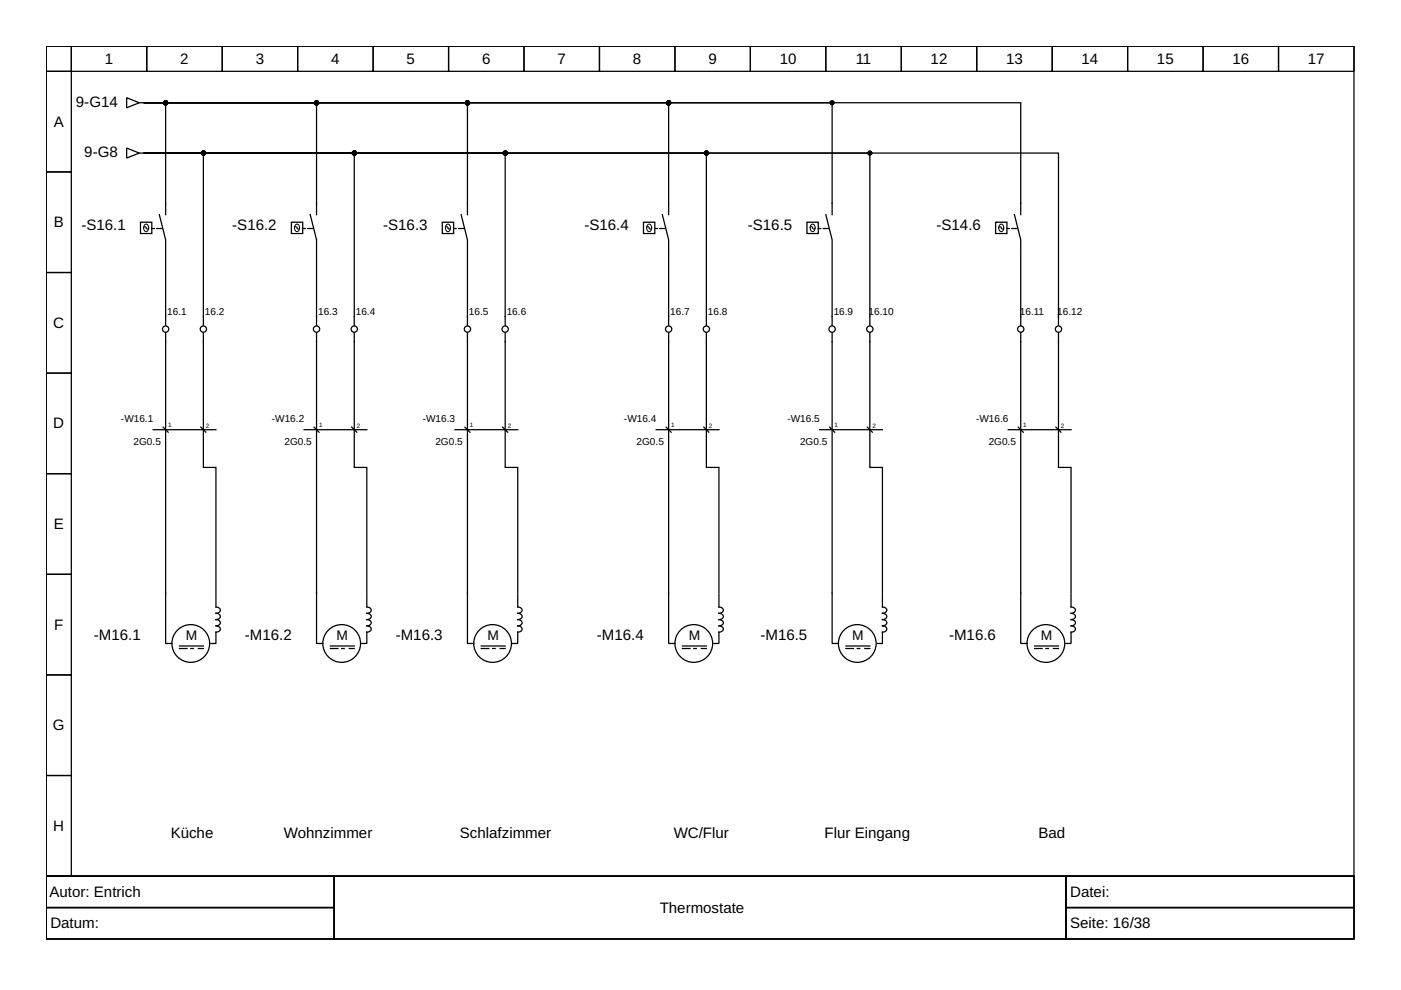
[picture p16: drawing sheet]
<svg xmlns="http://www.w3.org/2000/svg" width="297mm" height="210mm" viewBox="0 0 297 210" stroke-linecap="round" stroke-linejoin="round" font-family="sans-serif">
<defs><g id="words">
<g font-size="3.2">
<text x="22.2" y="13.5">1</text>
<text x="38.2" y="13.5">2</text>
<text x="54.2" y="13.5">3</text>
<text x="70.2" y="13.5">4</text>
<text x="86.2" y="13.5">5</text>
<text x="102.2" y="13.5">6</text>
<text x="118.2" y="13.5">7</text>
<text x="134.2" y="13.5">8</text>
<text x="150.2" y="13.5">9</text>
<text x="165.3" y="13.5">10</text>
<text x="181.4" y="13.5">11</text>
<text x="197.3" y="13.5">12</text>
<text x="213.3" y="13.5">13</text>
<text x="229.3" y="13.5">14</text>
<text x="245.3" y="13.5">15</text>
<text x="261.3" y="13.5">16</text>
<text x="277.3" y="13.5">17</text>
<text x="16.1" y="22.7">9-G14</text>
<text x="11.4" y="26.9">A</text>
<text x="17.9" y="33.4">9-G8</text>
<text x="11.4" y="48.2">B</text>
<text x="17.3" y="48.8">-S16.1</text>
<text x="49.2" y="48.8">-S16.2</text>
<text x="81.2" y="48.8">-S16.3</text>
<text x="123.9" y="48.8">-S16.4</text>
<text x="158.6" y="48.8">-S16.5</text>
<text x="198.6" y="48.8">-S14.6</text>
<text x="11.3" y="69.5">C</text>
<text x="11.3" y="90.8">D</text>
<text x="11.4" y="112.2">E</text>
<text x="11.5" y="133.5">F</text>
<text x="19.9" y="135.6">-M16.1</text>
<text x="51.9" y="135.6">-M16.2</text>
<text x="83.9" y="135.6">-M16.3</text>
<text x="126.6" y="135.6">-M16.4</text>
<text x="161.2" y="135.6">-M16.5</text>
<text x="201.2" y="135.6">-M16.6</text>
<text x="11.2" y="154.8">G</text>
<text x="11.3" y="176.2">H</text>
<text x="36.2" y="177.8">Küche</text>
<text x="60.2" y="177.8">Wohnzimmer</text>
<text x="97.5" y="177.8">Schlafzimmer</text>
<text x="142.8" y="177.8">WC/Flur</text>
<text x="174.8" y="177.8">Flur Eingang</text>
<text x="220.2" y="177.8">Bad</text>
<text x="10.5" y="190.2">Autor: Entrich</text>
<text x="226.9" y="190.2">Datei:</text>
<text x="10.7" y="196.8">Datum:</text>
<text x="139.9" y="193.5">Thermostate</text>
<text x="226.9" y="196.8">Seite: 16/38</text>
</g>
<g font-size="2.9">
<text x="39.4" y="135.6">M</text>
<text x="71.4" y="135.6">M</text>
<text x="103.4" y="135.6">M</text>
<text x="146" y="135.6">M</text>
<text x="180.7" y="135.6">M</text>
<text x="220.7" y="135.6">M</text>
</g>
<g font-size="2.1">
<text x="35.4" y="66.8">16.1</text>
<text x="43.4" y="66.8">16.2</text>
<text x="67.4" y="66.8">16.3</text>
<text x="75.4" y="66.8">16.4</text>
<text x="99.4" y="66.8">16.5</text>
<text x="107.4" y="66.8">16.6</text>
<text x="142.1" y="66.8">16.7</text>
<text x="150.1" y="66.8">16.8</text>
<text x="176.8" y="66.8">16.9</text>
<text x="184.2" y="66.8">16.10</text>
<text x="216.2" y="66.8">16.11</text>
<text x="224.2" y="66.8">16.12</text>
<text x="25.7" y="89.5">-W16.1</text>
<text x="57.6" y="89.5">-W16.2</text>
<text x="89.6" y="89.5">-W16.3</text>
<text x="132.3" y="89.5">-W16.4</text>
<text x="167" y="89.5">-W16.5</text>
<text x="207" y="89.5">-W16.6</text>
<text x="28.3" y="94.3">2G0.5</text>
<text x="60.3" y="94.3">2G0.5</text>
<text x="92.3" y="94.3">2G0.5</text>
<text x="135" y="94.3">2G0.5</text>
<text x="169.6" y="94.3">2G0.5</text>
<text x="209.6" y="94.3">2G0.5</text>
</g>
<g font-size="1.3">
<text x="35.7" y="90.6">1</text>
<text x="43.6" y="90.8">2</text>
<text x="67.6" y="90.6">1</text>
<text x="75.6" y="90.8">2</text>
<text x="99.6" y="90.6">1</text>
<text x="107.6" y="90.8">2</text>
<text x="142.3" y="90.6">1</text>
<text x="150.3" y="90.8">2</text>
<text x="177" y="90.6">1</text>
<text x="185" y="90.8">2</text>
<text x="217" y="90.6">1</text>
<text x="224.9" y="90.8">2</text>
</g>
</g></defs>
<g fill="none" stroke="#000" stroke-width=".27">
<path d="M9.8 9.8h277.3v176h-277.3zM9.8 9.8h5.3v5.3h-5.3zM9.8 15.1h5.3v21.4h-5.3zM15.1 9.8h16v5.3h-16zM31.1 9.8h16v5.3h-16zM47.1 9.8h16v5.3h-16zM63.1 9.8h16v5.3h-16zM79.1 9.8h16v5.3h-16zM95.1 9.8h16v5.3h-16zM111.1 9.8h16v5.3h-16zM127.1 9.8h16v5.3h-16zM143.1 9.8h16v5.3h-16z"/>
<path d="M159.1 9.8h16v5.3h-16zM175.1 9.8h16v5.3h-16zM191.1 9.8h16v5.3h-16zM207.1 9.8h16v5.3h-16zM223.1 9.8h16v5.3h-16zM239.1 9.8h16v5.3h-16zM255.1 9.8h16v5.3h-16zM271.1 9.8h16v5.3h-16zM9.8 36.5h5.3v21.3h-5.3zM26.9 20.7l2.6 1.1-2.6 1.1zM26.9 31.4l2.6 1.1-2.6 1zM29.5 21.8h.8"/>
<path d="M29.5 32.5h.8M30.6 21.8h145.8v23.7M30.6 21.8h4.5v23.7M30.6 21.8h111.2v23.7M30.6 21.8h68.5v23.7M30.6 21.8h36.5v23.7M30.6 21.8h185.8v23.7M30.6 32.5h12.5v36.5M30.6 32.5h44.5v36.5M30.6 32.5h76.5v36.5M30.6 32.5h119.2v36.5M30.6 32.5h153.8v36.5"/>
<path d="M30.6 32.5h193.8v36.5M9.8 57.8h5.3v21.3h-5.3zM29.8 47.1h2.4v2.4h-2.4zM33.8 45.5l1.3 5.3v2.7M35.1 53.8v15.2M61.8 47.1h2.4v2.4h-2.4zM65.8 45.5l1.3 5.3v2.7M67.1 53.8v15.2M93.8 47.1h2.4v2.4h-2.4zM97.8 45.5l1.3 5.3v2.7M99.1 53.8v15.2M136.4 47.1h2.4v2.4h-2.4z"/>
<path d="M140.4 45.5l1.4 5.3v2.7M141.8 53.8v15.2M171.1 47.1h2.4v2.4h-2.4zM175.1 45.5l1.3 5.3v2.7M176.4 53.8v15.2M211.1 47.1h2.4v2.4h-2.4zM215.1 45.5l1.3 5.3v2.7M216.4 53.8v15.2M9.8 79.1h5.3v21.3h-5.3zM35.1 70.6v65.8h1.4M43.1 70.6v28.5h2.7v26.7M67.1 70.6v65.8h1.3"/>
<path d="M75.1 70.6v28.5h2.7v26.7M99.1 70.6v65.8h1.3M107.1 70.6v28.5h2.7v26.7M141.8 70.6v65.8h1.3M149.8 70.6v28.5h2.6v26.7M176.4 70.6v65.8h1.4M184.4 70.6v28.5h2.7v26.7M216.4 70.6v65.8h1.4M224.4 70.6v28.5h2.7v26.7M32.5 91.1h13.3M34.6 90.6l1.1 1M42.6 90.6l1 1"/>
<path d="M64.5 91.1h13.3M66.6 90.6l1 1M74.6 90.6l1 1M96.5 91.1h13.3M98.6 90.6l1 1M106.6 90.6l1 1M139.1 91.1h13.3M141.2 90.6l1.1 1M149.2 90.6l1.1 1M173.8 91.1h13.3M175.9 90.6l1.1 1M183.9 90.6l1 1"/>
<path d="M213.8 91.1h13.3M215.9 90.6l1.1 1M223.9 90.6l1 1M9.8 100.4h5.3v21.4h-5.3zM9.8 121.8h5.3v21.3h-5.3zM38.1 137.5h1.6M38.1 137h5M40.5 137.5h.5M42.1 137.5h1M45.8 126v2.7a.7 .7 0 0 1 .9 .7 .7 .7 0 0 1-.9 .6 .7 .7 0 0 1 .9 .7 .7 .7 0 0 1-.9 .7 .7 .7 0 0 1 .9 .6 .7 .7 0 0 1-.9 .7 .7 .7 0 0 1 .9 .7 .7 .7 0 0 1-.9 .6v2.4h-1.1M70 137.5h1.6M70 137h5.1"/>
<path d="M72.4 137.5h.6M74 137.5h1.1M77.8 126v2.7a.7 .7 0 0 1 .9 .7 .7 .7 0 0 1-.9 .6 .7 .7 0 0 1 .9 .7 .7 .7 0 0 1-.9 .7 .7 .7 0 0 1 .9 .6 .7 .7 0 0 1-.9 .7 .7 .7 0 0 1 .9 .7 .7 .7 0 0 1-.9 .6v2.4h-1.1M102 137.5h1.6M102 137h5.1M104.4 137.5h.6M106 137.5h1.1M109.8 126v2.7a.7 .7 0 0 1 .9 .7 .7 .7 0 0 1-.9 .6 .7 .7 0 0 1 .9 .7 .7 .7 0 0 1-.9 .7 .7 .7 0 0 1 .9 .6 .7 .7 0 0 1-.9 .7 .7 .7 0 0 1 .9 .7 .7 .7 0 0 1-.9 .6v2.4h-1.1M144.7 137.5h1.6M144.7 137h5.1M147.1 137.5h.5M148.7 137.5h1.1"/>
<path d="M152.4 126v2.7a.7 .7 0 0 1 1 .7 .7 .7 0 0 1-1 .6 .7 .7 0 0 1 1 .7 .7 .7 0 0 1-1 .7 .7 .7 0 0 1 1 .6 .7 .7 0 0 1-1 .7 .7 .7 0 0 1 1 .7 .7 .7 0 0 1-1 .6v2.4h-1M179.4 137.5h1.6M179.4 137h5M181.8 137.5h.5M183.4 137.5h1M187.1 126v2.7a.7 .7 0 0 1 .9 .7 .7 .7 0 0 1-.9 .6 .7 .7 0 0 1 .9 .7 .7 .7 0 0 1-.9 .7 .7 .7 0 0 1 .9 .6 .7 .7 0 0 1-.9 .7 .7 .7 0 0 1 .9 .7 .7 .7 0 0 1-.9 .6v2.4h-1.1M219.4 137.5h1.5M219.4 137h5M221.7 137.5h.6M223.3 137.5h1.1M227.1 126v2.7a.7 .7 0 0 1 .9 .7 .7 .7 0 0 1-.9 .6 .7 .7 0 0 1 .9 .7 .7 .7 0 0 1-.9 .7 .7 .7 0 0 1 .9 .6 .7 .7 0 0 1-.9 .7 .7 .7 0 0 1 .9 .7 .7 .7 0 0 1-.9 .6v2.4h-1.1M9.8 143.1h5.3v21.3h-5.3z"/>
<path d="M9.8 164.4h5.3v21.4h-5.3zM9.8 185.8h277.3v13.3h-277.3zM9.8 185.8h61v6.6h-61zM9.8 192.4h61v6.7h-61zM70.8 185.8h155.2v13.3h-155.2zM226 185.8h61.1v6.6h-61.1zM226 192.4h61.1v6.7h-61.1z"/>
<circle cx="35.1" cy="69.8" r=".67"/>
<circle cx="43.1" cy="69.8" r=".67"/>
<circle cx="67.1" cy="69.8" r=".67"/>
<circle cx="75.1" cy="69.8" r=".67"/>
<circle cx="99.1" cy="69.8" r=".67"/>
<circle cx="107.1" cy="69.8" r=".67"/>
<circle cx="141.8" cy="69.8" r=".67"/>
<circle cx="149.8" cy="69.8" r=".67"/>
<circle cx="176.4" cy="69.8" r=".67"/>
<circle cx="184.4" cy="69.8" r=".67"/>
<circle cx="216.4" cy="69.8" r=".67"/>
<circle cx="224.4" cy="69.8" r=".67"/>
<circle cx="40.5" cy="136.4" r="4"/>
<circle cx="72.4" cy="136.4" r="4"/>
<circle cx="104.4" cy="136.4" r="4"/>
<circle cx="147.1" cy="136.4" r="4"/>
<circle cx="181.8" cy="136.4" r="4"/>
<circle cx="221.7" cy="136.4" r="4"/>
</g>
<path d="M30.5 48.3l.2-.3 .4 .5h.3l.1-.2M30.8 47.6a.78 .78 0 0 1 .8 .7 .78 .78 0 0 1-.6 .8 .89 .89 0 0 1-.2-1.5zM62.4 48.3l.3-.3 .4 .5h.3l.1-.2M62.8 47.6a.78 .78 0 0 1 .7 .7 .78 .78 0 0 1-.5 .8 .89 .89 0 0 1-.2-1.5zM94.4 48.3l.3-.3 .4 .5h.3l.1-.2M94.8 47.6a.78 .78 0 0 1 .7 .7 .78 .78 0 0 1-.5 .8 .89 .89 0 0 1-.2-1.5zM137.1 48.3l.3-.3 .4 .5h.2l.2-.2M137.4 47.6a.78 .78 0 0 1 .8 .7 .78 .78 0 0 1-.6 .8 .89 .89 0 0 1-.2-1.5zM171.8 48.3l.2-.3 .4 .5h.3l.1-.2M172.1 47.6a.78 .78 0 0 1 .8 .7 .78 .78 0 0 1-.6 .8 .89 .89 0 0 1-.2-1.5zM211.8 48.3l.2-.3 .4 .5h.3l.1-.2M212.1 47.6a.78 .78 0 0 1 .8 .7 .78 .78 0 0 1-.6 .8 .89 .89 0 0 1-.2-1.5z" fill="none" stroke="#000" stroke-width=".21"/>
<path d="M34.3 48.4h-2.1M66.3 48.4h-2.1M98.3 48.4h-2.1M141 48.4h-2.2M175.6 48.4h-2.1M215.6 48.4h-2.1" fill="none" stroke="#000" stroke-width=".27" stroke-dasharray="1.1 .5"/>
<g fill="#000" stroke="#000" stroke-width=".27">
<circle cx="35.1" cy="21.8" r=".4"/>
<circle cx="43.1" cy="32.5" r=".4"/>
<circle cx="67.1" cy="21.8" r=".4"/>
<circle cx="75.1" cy="32.5" r=".4"/>
<circle cx="99.1" cy="21.8" r=".4"/>
<circle cx="107.1" cy="32.5" r=".4"/>
<circle cx="141.8" cy="21.8" r=".4"/>
<circle cx="149.8" cy="32.5" r=".4"/>
<circle cx="176.4" cy="21.8" r=".4"/>
<circle cx="184.4" cy="32.5" r=".4"/>
</g>
<use href="#words"/>
</svg>
